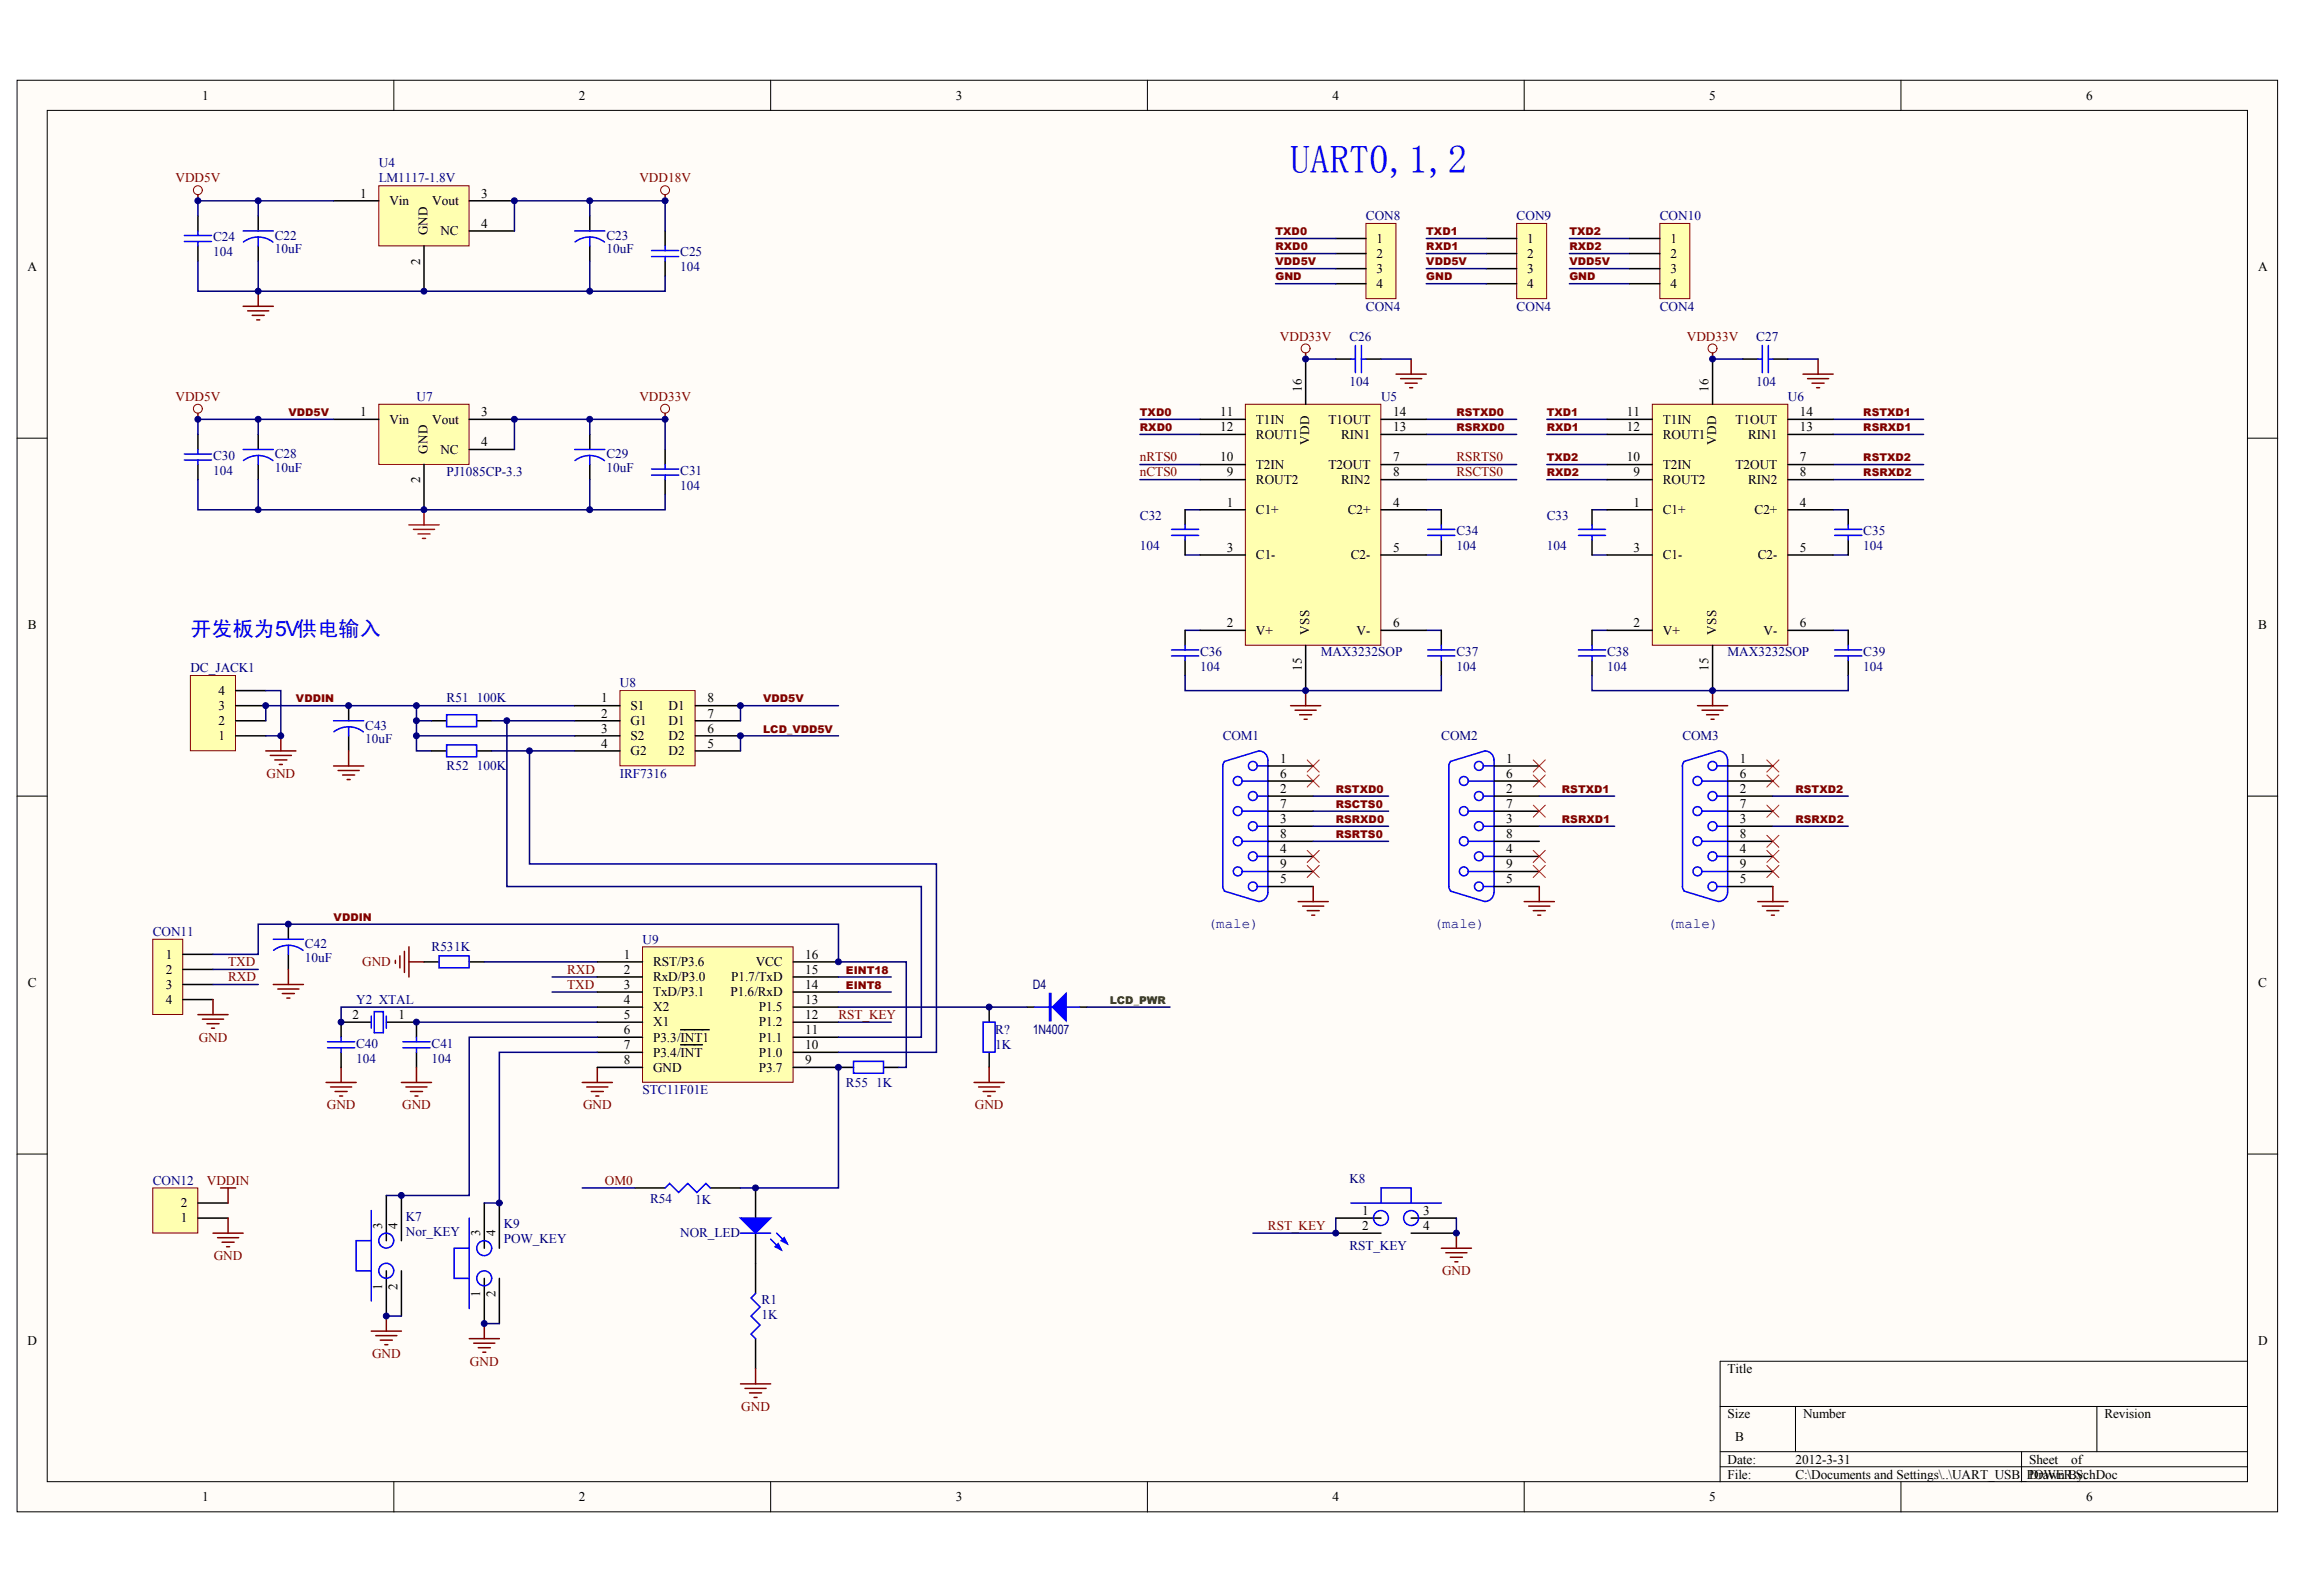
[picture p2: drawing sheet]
<svg xmlns="http://www.w3.org/2000/svg" width="284mm" height="197mm" viewBox="0 0 284 197" stroke-linecap="round" stroke-linejoin="round" font-family="sans-serif">
<defs><g id="words">
<text font-size="4.8" fill="#00f" x="159.3" y="21.3">UART0,1,2</text>
<text font-size="2.6" fill="#00f" x="23.5" y="78.5">开发板为5V供电输入</text>
<g font-size="1.7" fill="#000080">
<text x="149.1" y="114.6">(male)</text>
<text x="177" y="114.6">(male)</text>
<text x="205.8" y="114.6">(male)</text>
</g>
<g font-size="1.6">
<text x="24.9" y="12.3">1</text>
<text x="71.5" y="12.3">2</text>
<text x="118" y="12.3">3</text>
<text x="164.5" y="12.3">4</text>
<text x="211" y="12.3">5</text>
<text x="257.5" y="12.3">6</text>
<text x="44.4" y="24.4">1</text>
<text x="48.1" y="25.3">Vin</text>
<text x="52.8" y="29.1" transform="rotate(-90 52.8 29.1)">GND</text>
<text x="53.3" y="25.3">Vout</text>
<text x="54.4" y="29">NC</text>
<text x="59.4" y="24.4">3</text>
<text x="59.4" y="28.1">4</text>
<text x="169.9" y="30">1</text>
<text x="188.5" y="30">1</text>
<text x="206.2" y="30">1</text>
<text x="3.4" y="33.4">A</text>
<text x="51.8" y="32.7" transform="rotate(-90 51.8 32.7)">2</text>
<text x="169.9" y="31.8">2</text>
<text x="169.9" y="33.7">3</text>
<text x="169.9" y="35.5">4</text>
<text x="188.5" y="31.8">2</text>
<text x="188.5" y="33.7">3</text>
<text x="188.5" y="35.5">4</text>
<text x="206.2" y="31.8">2</text>
<text x="206.2" y="33.7">3</text>
<text x="206.2" y="35.5">4</text>
<text x="278.7" y="33.4">A</text>
<text x="44.4" y="51.4">1</text>
<text x="48.1" y="52.3">Vin</text>
<text x="53.3" y="52.3">Vout</text>
<text x="59.4" y="51.4">3</text>
<text x="150.6" y="51.4">11</text>
<text x="150.6" y="53.2">12</text>
<text x="155" y="52.3">T1IN</text>
<text x="160.7" y="48.4" transform="rotate(-90 160.7 48.4)">16</text>
<text x="164" y="52.3">T1OUT</text>
<text x="171.9" y="51.4">14</text>
<text x="171.9" y="53.2">13</text>
<text x="200.8" y="51.4">11</text>
<text x="200.8" y="53.2">12</text>
<text x="205.2" y="52.3">T1IN</text>
<text x="210.9" y="48.4" transform="rotate(-90 210.9 48.4)">16</text>
<text x="214.2" y="52.3">T1OUT</text>
<text x="222.2" y="51.4">14</text>
<text x="222.2" y="53.2">13</text>
<text x="51.8" y="59.7" transform="rotate(-90 51.8 59.7)">2</text>
<text x="52.8" y="56" transform="rotate(-90 52.8 56)">GND</text>
<text x="54.4" y="56">NC</text>
<text x="59.4" y="55.1">4</text>
<text x="150.6" y="56.9">10</text>
<text x="151.4" y="58.8">9</text>
<text x="155" y="54.1">ROUT1</text>
<text x="155" y="57.9">T2IN</text>
<text x="155" y="59.7">ROUT2</text>
<text x="161.6" y="54.9" transform="rotate(-90 161.6 54.9)">VDD</text>
<text x="164" y="57.9">T2OUT</text>
<text x="165.5" y="54.1">RIN1</text>
<text x="165.5" y="59.7">RIN2</text>
<text x="171.9" y="56.9">7</text>
<text x="171.9" y="58.8">8</text>
<text x="200.8" y="56.9">10</text>
<text x="201.6" y="58.8">9</text>
<text x="205.2" y="54.1">ROUT1</text>
<text x="205.2" y="57.9">T2IN</text>
<text x="205.2" y="59.7">ROUT2</text>
<text x="211.8" y="54.9" transform="rotate(-90 211.8 54.9)">VDD</text>
<text x="214.2" y="57.9">T2OUT</text>
<text x="215.8" y="54.1">RIN1</text>
<text x="215.8" y="59.7">RIN2</text>
<text x="222.2" y="56.9">7</text>
<text x="222.2" y="58.8">8</text>
<text x="151.4" y="62.5">1</text>
<text x="155" y="63.4">C1+</text>
<text x="166.3" y="63.4">C2+</text>
<text x="171.9" y="62.5">4</text>
<text x="201.6" y="62.5">1</text>
<text x="205.2" y="63.4">C1+</text>
<text x="216.6" y="63.4">C2+</text>
<text x="222.2" y="62.5">4</text>
<text x="151.4" y="68.1">3</text>
<text x="155" y="69">C1-</text>
<text x="166.7" y="69">C2-</text>
<text x="171.9" y="68.1">5</text>
<text x="201.6" y="68.1">3</text>
<text x="205.2" y="69">C1-</text>
<text x="216.9" y="69">C2-</text>
<text x="222.2" y="68.1">5</text>
<text x="3.4" y="77.6">B</text>
<text x="151.4" y="77.4">2</text>
<text x="171.9" y="77.4">6</text>
<text x="201.6" y="77.4">2</text>
<text x="222.2" y="77.4">6</text>
<text x="278.7" y="77.6">B</text>
<text x="155" y="78.3">V+</text>
<text x="160.7" y="82.8" transform="rotate(-90 160.7 82.8)">15</text>
<text x="161.6" y="78.4" transform="rotate(-90 161.6 78.4)">VSS</text>
<text x="167.4" y="78.3">V-</text>
<text x="205.2" y="78.3">V+</text>
<text x="210.9" y="82.8" transform="rotate(-90 210.9 82.8)">15</text>
<text x="211.8" y="78.4" transform="rotate(-90 211.8 78.4)">VSS</text>
<text x="217.7" y="78.3">V-</text>
<text x="27" y="89.5">2</text>
<text x="27" y="87.6">3</text>
<text x="27" y="85.8">4</text>
<text x="74.2" y="86.7">1</text>
<text x="74.2" y="88.6">2</text>
<text x="77.8" y="87.6">S1</text>
<text x="77.8" y="89.5">G1</text>
<text x="82.5" y="89.5">D1</text>
<text x="82.5" y="87.6">D1</text>
<text x="87.3" y="88.6">7</text>
<text x="87.3" y="86.7">8</text>
<text x="27" y="91.3">1</text>
<text x="74.2" y="90.4">3</text>
<text x="74.2" y="92.3">4</text>
<text x="77.8" y="91.3">S2</text>
<text x="77.8" y="93.2">G2</text>
<text x="82.5" y="93.2">D2</text>
<text x="82.5" y="91.3">D2</text>
<text x="87.3" y="92.3">5</text>
<text x="87.3" y="90.4">6</text>
<text x="158" y="96">6</text>
<text x="158" y="94.1">1</text>
<text x="185.9" y="96">6</text>
<text x="185.9" y="94.1">1</text>
<text x="214.7" y="96">6</text>
<text x="214.7" y="94.1">1</text>
<text x="158" y="101.6">3</text>
<text x="158" y="99.7">7</text>
<text x="158" y="97.9">2</text>
<text x="185.9" y="101.6">3</text>
<text x="185.9" y="99.7">7</text>
<text x="185.9" y="97.9">2</text>
<text x="214.7" y="101.6">3</text>
<text x="214.7" y="99.7">7</text>
<text x="214.7" y="97.9">2</text>
<text x="158" y="107.2">9</text>
<text x="158" y="105.3">4</text>
<text x="158" y="103.4">8</text>
<text x="185.9" y="107.2">9</text>
<text x="185.9" y="105.3">4</text>
<text x="185.9" y="103.4">8</text>
<text x="214.7" y="107.2">9</text>
<text x="214.7" y="105.3">4</text>
<text x="214.7" y="103.4">8</text>
<text x="158" y="109">5</text>
<text x="185.9" y="109">5</text>
<text x="214.7" y="109">5</text>
<text x="20.4" y="118.3">1</text>
<text x="77" y="118.3">1</text>
<text x="80.6" y="119.2">RST/P3.6</text>
<text x="93.3" y="119.2">VCC</text>
<text x="99.4" y="118.3">16</text>
<text x="3.4" y="121.8">C</text>
<text x="20.4" y="120.2">2</text>
<text x="20.4" y="122">3</text>
<text x="20.4" y="123.9">4</text>
<text x="43.5" y="125.8">2</text>
<text x="49.2" y="125.8">1</text>
<text x="77" y="120.2">2</text>
<text x="77" y="122">3</text>
<text x="77" y="123.9">4</text>
<text x="77" y="125.8">5</text>
<text x="80.6" y="121.1">RxD/P3.0</text>
<text x="80.6" y="123">TxD/P3.1</text>
<text x="80.6" y="124.8">X2</text>
<text x="90.1" y="123">P1.6/RxD</text>
<text x="90.2" y="121.1">P1.7/TxD</text>
<text x="93.6" y="124.8">P1.5</text>
<text x="99.4" y="125.8">12</text>
<text x="99.4" y="123.9">13</text>
<text x="99.4" y="122">14</text>
<text x="99.4" y="120.2">15</text>
<text x="278.7" y="121.8">C</text>
<text x="77" y="127.6">6</text>
<text x="77" y="129.5">7</text>
<text x="77" y="131.3">8</text>
<text x="80.6" y="126.7">X1</text>
<text x="80.6" y="128.5">P3.3/INT1</text>
<text x="80.6" y="130.4">P3.4/INT</text>
<text x="93.6" y="130.4">P1.0</text>
<text x="93.6" y="128.5">P1.1</text>
<text x="93.6" y="126.7">P1.2</text>
<text x="99.4" y="131.3">9</text>
<text x="99.4" y="129.5">10</text>
<text x="99.4" y="127.6">11</text>
<text x="80.6" y="132.3">GND</text>
<text x="93.6" y="132.3">P3.7</text>
<text x="22.3" y="149">2</text>
<text x="168.1" y="149.9">1</text>
<text x="175.7" y="149.9">3</text>
<text x="22.3" y="150.9">1</text>
<text x="47.2" y="151.6" transform="rotate(-90 47.2 151.6)">3</text>
<text x="49" y="151.6" transform="rotate(-90 49 151.6)">4</text>
<text x="59.3" y="152.6" transform="rotate(-90 59.3 152.6)">3</text>
<text x="61.1" y="152.6" transform="rotate(-90 61.1 152.6)">4</text>
<text x="168.1" y="151.8">2</text>
<text x="175.7" y="151.8">4</text>
<text x="47.2" y="159.2" transform="rotate(-90 47.2 159.2)">1</text>
<text x="49" y="159.2" transform="rotate(-90 49 159.2)">2</text>
<text x="59.3" y="160.1" transform="rotate(-90 59.3 160.1)">1</text>
<text x="61.1" y="160.1" transform="rotate(-90 61.1 160.1)">2</text>
<text x="3.4" y="166">D</text>
<text x="278.7" y="166">D</text>
<text x="213.2" y="169.5">Title</text>
<text x="213.2" y="175">Size</text>
<text x="214.2" y="177.8">B</text>
<text x="222.5" y="175">Number</text>
<text x="259.7" y="175">Revision</text>
<text x="24.9" y="185.3">1</text>
<text x="71.5" y="185.3">2</text>
<text x="118" y="185.3">3</text>
<text x="164.5" y="185.3">4</text>
<text x="211" y="185.3">5</text>
<text x="213.2" y="180.6">Date:</text>
<text x="213.2" y="182.5">File:</text>
<text x="221.6" y="180.6">2012-3-31</text>
<text x="221.6" y="182.5">C:\Documents and Settings\..\UART_USB_PDrawn By:</text>
<text x="250.4" y="180.6">Sheet</text>
<text x="251.1" y="182.5">OWER.SchDoc</text>
<text x="255.6" y="180.6">of</text>
<text x="257.5" y="185.3">6</text>
</g>
<g font-size="1.6" fill="#800000">
<text x="21.7" y="22.5">VDD5V</text>
<text x="78.9" y="22.5">VDD18V</text>
<text x="158" y="42.1">VDD33V</text>
<text x="208.2" y="42.1">VDD33V</text>
<text x="21.7" y="49.5">VDD5V</text>
<text x="78.9" y="49.5">VDD33V</text>
<text x="140.7" y="56.9">nRTS0</text>
<text x="140.7" y="58.8">nCTS0</text>
<text x="179.7" y="56.9">RSRTS0</text>
<text x="179.7" y="58.8">RSCTS0</text>
<text x="32.9" y="96">GND</text>
<text x="28.1" y="119.2">TXD</text>
<text x="44.7" y="119.2">GND</text>
<text x="28.1" y="121.1">RXD</text>
<text x="70" y="120.2">RXD</text>
<text x="70" y="122">TXD</text>
<text x="103.5" y="125.8">RST_KEY</text>
<text x="24.5" y="128.5">GND</text>
<text x="40.3" y="136.9">GND</text>
<text x="49.6" y="136.9">GND</text>
<text x="72" y="136.9">GND</text>
<text x="120.3" y="136.9">GND</text>
<text x="25.5" y="146.2">VDDIN</text>
<text x="74.7" y="146.2">OM0</text>
<text x="26.4" y="155.5">GND</text>
<text x="156.5" y="151.8">RST_KEY</text>
<text x="178" y="157.4">GND</text>
<text x="45.9" y="167.6">GND</text>
<text x="58" y="168.5">GND</text>
<text x="91.5" y="174.1">GND</text>
</g>
<g font-size="1.6" fill="#000080">
<text x="46.7" y="20.7">U4</text>
<text x="46.7" y="22.5">LM1117-1.8V</text>
<text x="26.3" y="29.8">C24</text>
<text x="33.9" y="29.6">C22</text>
<text x="74.8" y="29.6">C23</text>
<text x="168.6" y="27.2">CON8</text>
<text x="187.2" y="27.2">CON9</text>
<text x="204.9" y="27.2">CON10</text>
<text x="26.3" y="31.6">104</text>
<text x="33.9" y="31.3">10uF</text>
<text x="74.8" y="31.3">10uF</text>
<text x="84" y="31.6">C25</text>
<text x="84" y="33.5">104</text>
<text x="168.6" y="38.3">CON4</text>
<text x="187.2" y="38.3">CON4</text>
<text x="204.9" y="38.3">CON4</text>
<text x="166.5" y="42.1">C26</text>
<text x="166.5" y="47.6">104</text>
<text x="216.8" y="42.1">C27</text>
<text x="216.8" y="47.6">104</text>
<text x="51.4" y="49.5">U7</text>
<text x="170.4" y="49.5">U5</text>
<text x="220.7" y="49.5">U6</text>
<text x="26.3" y="56.7">C30</text>
<text x="26.3" y="58.6">104</text>
<text x="33.9" y="56.6">C28</text>
<text x="33.9" y="58.2">10uF</text>
<text x="55.1" y="58.8">PJ1085CP-3.3</text>
<text x="74.8" y="56.6">C29</text>
<text x="74.8" y="58.2">10uF</text>
<text x="84" y="58.6">C31</text>
<text x="84" y="60.5">104</text>
<text x="140.7" y="64.2">C32</text>
<text x="190.9" y="64.2">C33</text>
<text x="140.7" y="67.9">104</text>
<text x="179.7" y="66">C34</text>
<text x="179.7" y="67.9">104</text>
<text x="190.9" y="67.9">104</text>
<text x="230" y="66">C35</text>
<text x="230" y="67.9">104</text>
<text x="23.5" y="83">DC_JACK1</text>
<text x="148.1" y="80.9">C36</text>
<text x="148.1" y="82.8">104</text>
<text x="163" y="80.9">MAX3232SOP</text>
<text x="179.7" y="80.9">C37</text>
<text x="179.7" y="82.8">104</text>
<text x="198.3" y="80.9">C38</text>
<text x="198.3" y="82.8">104</text>
<text x="213.2" y="80.9">MAX3232SOP</text>
<text x="230" y="80.9">C39</text>
<text x="230" y="82.8">104</text>
<text x="55.1" y="86.7">R51</text>
<text x="58.8" y="86.7">100K</text>
<text x="76.5" y="84.8">U8</text>
<text x="45.1" y="90">C43</text>
<text x="45.1" y="91.7">10uF</text>
<text x="55.1" y="95.1">R52</text>
<text x="58.8" y="95.1">100K</text>
<text x="76.5" y="96">IRF7316</text>
<text x="150.9" y="91.3">COM1</text>
<text x="177.9" y="91.3">COM2</text>
<text x="207.6" y="91.3">COM3</text>
<text x="18.8" y="115.5">CON11</text>
<text x="37.6" y="117">C42</text>
<text x="37.6" y="118.7">10uF</text>
<text x="53.3" y="117.4">R531K</text>
<text x="79.3" y="116.5">U9</text>
<text x="44" y="123.9">Y2 XTAL</text>
<text x="127.5" y="122">D4</text>
<text x="44" y="129.3">C40</text>
<text x="44" y="131.1">104</text>
<text x="53.3" y="129.3">C41</text>
<text x="53.3" y="131.1">104</text>
<text x="122.8" y="129.5">1K</text>
<text x="122.8" y="127.6">R?</text>
<text x="127.5" y="127.6">1N4007</text>
<text x="79.3" y="135.1">STC11F01E</text>
<text x="104.4" y="134.1">R55</text>
<text x="108.1" y="134.1">1K</text>
<text x="18.8" y="146.2">CON12</text>
<text x="80.2" y="148.4">R54</text>
<text x="85.8" y="148.6">1K</text>
<text x="166.5" y="146">K8</text>
<text x="50.1" y="150.7">K7</text>
<text x="50.1" y="152.5">Nor_KEY</text>
<text x="62.2" y="151.6">K9</text>
<text x="62.2" y="153.5">POW_KEY</text>
<text x="84" y="152.7">NOR_LED</text>
<text x="166.5" y="154.2">RST_KEY</text>
<text x="94" y="160.9">R1</text>
<text x="94" y="162.8">1K</text>
</g>
<g font-size="1.3" fill="#800000">
<text x="157.4" y="29">TXD0</text>
<text x="176" y="29">TXD1</text>
<text x="193.7" y="29">TXD2</text>
<text x="157.4" y="32.7">VDD5V</text>
<text x="157.4" y="34.6">GND</text>
<text x="157.4" y="30.9">RXD0</text>
<text x="176" y="30.9">RXD1</text>
<text x="176" y="34.6">GND</text>
<text x="176" y="32.7">VDD5V</text>
<text x="193.7" y="32.7">VDD5V</text>
<text x="193.7" y="34.6">GND</text>
<text x="193.7" y="30.9">RXD2</text>
<text x="35.6" y="51.3">VDD5V</text>
<text x="140.7" y="51.3">TXD0</text>
<text x="140.7" y="53.2">RXD0</text>
<text x="179.7" y="51.3">RSTXD0</text>
<text x="179.7" y="53.2">RSRXD0</text>
<text x="190.9" y="51.3">TXD1</text>
<text x="190.9" y="53.2">RXD1</text>
<text x="230" y="51.3">RSTXD1</text>
<text x="230" y="53.2">RSRXD1</text>
<text x="190.9" y="56.9">TXD2</text>
<text x="190.9" y="58.8">RXD2</text>
<text x="230" y="56.9">RSTXD2</text>
<text x="230" y="58.8">RSRXD2</text>
<text x="36.5" y="86.7">VDDIN</text>
<text x="94.2" y="86.7">VDD5V</text>
<text x="94.2" y="90.4">LCD_VDD5V</text>
<text x="164.9" y="97.8">RSTXD0</text>
<text x="164.9" y="101.6">RSRXD0</text>
<text x="164.9" y="99.7">RSCTS0</text>
<text x="192.8" y="97.8">RSTXD1</text>
<text x="192.8" y="101.6">RSRXD1</text>
<text x="221.6" y="97.8">RSTXD2</text>
<text x="221.6" y="101.6">RSRXD2</text>
<text x="164.9" y="103.4">RSRTS0</text>
<text x="41.2" y="113.7">VDDIN</text>
<text x="104.4" y="120.2">EINT18</text>
<text x="104.4" y="122">EINT8</text>
</g>
<text font-size="1.3" fill="#008000" x="137" y="123.9">LCD_PWR</text>
</g></defs>
<g fill="#fffcf8" stroke="#000" stroke-width=".12">
<path d="M2.1 9.9h279v176.7h-279z"/>
<path d="M5.8 13.6h271.6v169.3h-271.6z"/>
</g>
<g fill="none" stroke="#000" stroke-width=".12">
<path d="M48.6 9.9v3.7M95.1 9.9v3.7M141.6 9.9v3.7M188.1 9.9v3.7M234.6 9.9v3.7M2.1 54.1h3.7M277.4 54.1h3.7M2.1 98.3h3.7M277.4 98.3h3.7M2.1 142.4h3.7M277.4 142.4h3.7M212.3 173.6h65.1"/>
<path d="M212.3 179.2h65.1M221.6 173.6v5.6M249.5 179.2v3.7M258.8 173.6v5.6M277.4 168h-65.1v14.9M48.6 182.9v3.7M95.1 182.9v3.7M141.6 182.9v3.7M188.1 182.9v3.7M212.3 181h65.1M234.6 182.9v3.7"/>
</g>
<path d="M24.4 53.6v1.9M24.4 57.3v1.9M31.9 53.6v1.9M31.9 57.3v1.9M72.8 53.6v1.9M72.8 57.3v1.9M82.1 55.5v1.8M82.1 59.2v1.9" fill="none" stroke="#000" stroke-width=".19"/>
<g fill="none" stroke="#00f" stroke-width=".19">
<path d="M22.8 56.8h3.3M22.8 56h3.3M24.4 55.5v.5M24.4 56.8v.5M30 55.5h3.7M31.9 56.2a2.97 2.97 0 0 1 1.8 .6M31.9 56.2a2.97 2.97 0 0 0-1.9 .6M31.9 56.2v1.1M70.9 55.5h3.8M72.8 56.2a2.97 2.97 0 0 1 1.8 .6M72.8 56.2a2.97 2.97 0 0 0-1.8 .6M72.8 56.2v1.1"/>
<path d="M80.4 58.6h3.4M80.4 57.9h3.4M82.1 57.3v.6M82.1 58.6v.6"/>
</g>
<path d="M31.9 51.8v1.8M31.9 59.2v3.7M72.8 51.8v1.8" fill="none" stroke="#000080" stroke-width=".19"/>
<path d="M46.7 49.9h11.2v7.4h-11.2z" fill="#ffffb0" stroke="#800000" stroke-width=".12"/>
<path d="M41.2 51.8h5.5M52.3 57.3v5.6M57.9 51.8h5.6M57.9 55.5h5.6M146.3 62.9v1.9M146.3 66.6v1.9M146.3 77.8v1.9M177.9 62.9v1.9M177.9 66.6v1.9M177.9 77.8v1.9M146.3 81.5v1.9M177.9 81.5v1.9" fill="none" stroke="#000" stroke-width=".19"/>
<path d="M50.5 64.8h3.7M51 65.3h2.6M51.6 65.9h1.5M52.1 66.4h.4M52.3 62.9v1.9" fill="none" stroke="#f00" stroke-width=".19"/>
<g fill="none" stroke="#800000" stroke-width=".12">
<circle cx="24.4" cy="50.4" r=".55"/>
<circle cx="82.1" cy="50.4" r=".55"/>
<circle cx="161.1" cy="43" r=".55"/>
</g>
<g fill="none" stroke="#800000" stroke-width=".19">
<path d="M24.4 51v.8M82.1 51v.8M161.1 43.6v.7M172.3 46.2h3.7M172.9 46.7h2.6M173.4 47.3h1.5M174 47.8h.3M174.2 44.3v1.9M159.3 87.1h3.7M159.8 87.7h2.6M160.4 88.2h1.5M161 88.8h.3"/>
<path d="M161.1 85.2v1.9"/>
</g>
<g fill="none" stroke="#000080" stroke-width=".19">
<path d="M24.4 59.2v3.7h57.7v-1.8M41.2 51.8h-16.8v1.8M63.5 55.5v-3.7h18.6v3.7M72.8 59.2v3.7M140.7 51.8h7.4M140.7 53.6h7.4M140.7 57.3h7.4M140.7 59.2h7.4M176 51.8h11.2M176 53.6h11.2M176 57.3h11.2M176 59.2h11.2"/>
<path d="M146.3 62.9h1.8M146.3 68.5h1.8M146.3 77.8h1.8M176 62.9h1.9M176 68.5h1.9M176 77.8h1.9M146.3 83.4v1.8h31.6v-1.8"/>
</g>
<g fill="none" stroke="#00f" stroke-width=".19">
<path d="M144.6 66.1h3.3M144.6 65.3h3.3M146.3 64.8v.5M146.3 66.1v.5M146.3 79.7v.5M176.2 66.1h3.4M176.2 65.3h3.4M177.9 64.8v.5M177.9 66.1v.5M177.9 79.7v.5M144.6 81h3.3M144.6 80.2h3.3"/>
<path d="M146.3 81v.5M176.2 81h3.4M176.2 80.2h3.4M177.9 81v.5"/>
</g>
<path d="M153.7 49.9h16.7v29.7h-16.7z" fill="#ffffb0" stroke="#800000" stroke-width=".12"/>
<g fill="none" stroke="#000" stroke-width=".19">
<path d="M148.1 51.8h5.6M148.1 53.6h5.6M148.1 57.3h5.6M148.1 59.2h5.6M161.1 44.3v5.6M164.9 44.3h1.8M168.6 44.3h1.8M170.4 51.8h5.6M170.4 53.6h5.6M170.4 57.3h5.6M170.4 59.2h5.6M148.1 62.9h5.6"/>
<path d="M148.1 68.5h5.6M148.1 77.8h5.6M161.1 79.7v5.5M170.4 62.9h5.6M170.4 68.5h5.6M170.4 77.8h5.6M156.5 98.3h5.6M156.5 96.4h5.6M156.5 94.5h5.6M156.5 109.4h5.6M156.5 107.6h5.6M156.5 105.7h5.6"/>
<path d="M156.5 103.8h5.6M156.5 102h5.6M156.5 100.1h5.6"/>
</g>
<g fill="none" stroke="#00f" stroke-width=".19">
<path d="M166.7 44.3h.6M167.3 42.6v3.4M168 44.3h.6M168 42.6v3.4M151.1 94l-.2 .5v14.9l.2 .5M153.3 96.4h3.2M155.2 98.3h1.3M155.2 94.5h1.3M156.5 93.8a1.11 1.11 0 0 0-1.1-1.1l-4.3 1.3M156.5 93.8v16.4M151.1 110l4.3 1.3a1.11 1.11 0 0 0 1.1-1.1M153.3 107.6h3.2"/>
<path d="M153.3 103.8h3.2M153.3 100.1h3.2M155.2 109.4h1.3M155.2 105.7h1.3M155.2 102h1.3"/>
<circle cx="152.8" cy="96.4" r=".55"/>
<circle cx="154.6" cy="98.2" r=".55"/>
<circle cx="154.6" cy="94.5" r=".55"/>
<circle cx="152.8" cy="103.8" r=".55"/>
<circle cx="152.8" cy="107.5" r=".55"/>
<circle cx="152.8" cy="100.1" r=".55"/>
<circle cx="154.6" cy="102" r=".55"/>
<circle cx="154.6" cy="105.7" r=".55"/>
<circle cx="154.6" cy="109.4" r=".55"/>
</g>
<path d="M161.1 44.3h3.8M170.4 44.3h3.8M162.1 98.3h9.3M162.1 102h9.3M162.1 103.8h9.3M162.1 100.1h9.3" fill="none" stroke="#000080" stroke-width=".19"/>
<path d="M160.2 111.3h3.7M160.8 111.8h2.6M161.3 112.4h1.5M161.9 112.9h.4M162.1 109.4v1.9" fill="none" stroke="#800000" stroke-width=".19"/>
<path d="M187.2 27.6h3.7v9.3h-3.7z" fill="#ffffb0" stroke="#800000" stroke-width=".12"/>
<path d="M183.5 29.4h3.7M183.5 31.3h3.7M183.5 33.2h3.7M183.5 35h3.7" fill="none" stroke="#000" stroke-width=".19"/>
<path d="M168.6 27.6h3.7v9.3h-3.7z" fill="#ffffb0" stroke="#800000" stroke-width=".12"/>
<path d="M164.9 29.4h3.7M164.9 31.3h3.7M164.9 33.2h3.7M164.9 35h3.7" fill="none" stroke="#000" stroke-width=".19"/>
<path d="M157.4 29.4h7.5M157.4 31.3h7.5M157.4 35h7.5M157.4 33.2h7.5M176 29.4h7.5M176 31.3h7.5M176 35h7.5M176 33.2h7.5M193.7 29.4h7.4M193.7 31.3h7.4M193.7 35h7.4M193.7 33.2h7.4" fill="none" stroke="#000080" stroke-width=".19"/>
<path d="M204.9 27.6h3.7v9.3h-3.7z" fill="#ffffb0" stroke="#800000" stroke-width=".12"/>
<path d="M201.1 29.4h3.8M201.1 31.3h3.8M201.1 33.2h3.8M201.1 35h3.8M196.5 62.9v1.9M196.5 66.6v1.9M196.5 77.8v1.9M228.1 62.9v1.9M228.1 66.6v1.9M228.1 77.8v1.9M196.5 81.5v1.9M228.1 81.5v1.9" fill="none" stroke="#000" stroke-width=".19"/>
<path d="M211.4 43.6v.7M222.5 46.2h3.7M223.1 46.7h2.6M223.6 47.3h1.5M224.2 47.8h.4M224.4 44.3v1.9M209.5 87.1h3.7M210.1 87.7h2.6M210.6 88.2h1.5M211.2 88.8h.4M211.4 85.2v1.9" fill="none" stroke="#800000" stroke-width=".19"/>
<g fill="none" stroke="#000080" stroke-width=".19">
<path d="M190.9 51.8h7.4M190.9 53.6h7.4M190.9 57.3h7.4M190.9 59.2h7.4M226.2 51.8h11.2M226.2 53.6h11.2M226.2 57.3h11.2M226.2 59.2h11.2M196.5 62.9h1.8M196.5 68.5h1.8M196.5 77.8h1.8M226.2 62.9h1.9"/>
<path d="M226.2 68.5h1.9M226.2 77.8h1.9M196.5 83.4v1.8h31.6v-1.8"/>
</g>
<g fill="none" stroke="#00f" stroke-width=".19">
<path d="M194.8 66.1h3.4M194.8 65.3h3.4M196.5 64.8v.5M196.5 66.1v.5M196.5 79.7v.5M226.4 66.1h3.4M226.4 65.3h3.4M228.1 64.8v.5M228.1 66.1v.5M228.1 79.7v.5M194.8 81h3.4M194.8 80.2h3.4"/>
<path d="M196.5 81v.5M226.4 81h3.4M226.4 80.2h3.4M228.1 81v.5"/>
</g>
<circle cx="211.4" cy="43" r=".55" fill="none" stroke="#800000" stroke-width=".12"/>
<path d="M203.9 49.9h16.7v29.7h-16.7z" fill="#ffffb0" stroke="#800000" stroke-width=".12"/>
<g fill="none" stroke="#000" stroke-width=".19">
<path d="M24.4 26.6v1.9M24.4 30.4v1.8M31.9 26.6v1.9M31.9 30.4v1.8M72.8 26.6v1.9M72.8 30.4v1.8M82.1 28.5v1.9M82.1 32.2v1.9M198.3 51.8h5.6M198.3 53.6h5.6M198.3 57.3h5.6M198.3 59.2h5.6"/>
<path d="M211.4 44.3v5.6M215.1 44.3h1.8M218.8 44.3h1.9M220.7 51.8h5.5M220.7 53.6h5.5M220.7 57.3h5.5M220.7 59.2h5.5M198.3 62.9h5.6M198.3 68.5h5.6M198.3 77.8h5.6M211.4 79.7v5.5M220.7 62.9h5.5"/>
<path d="M220.7 68.5h5.5M220.7 77.8h5.5M184.4 98.3h5.6M184.4 96.4h5.6M184.4 94.5h5.6M213.2 98.3h5.6M213.2 96.4h5.6M213.2 94.5h5.6M184.4 109.4h5.6M184.4 107.6h5.6M184.4 105.7h5.6M184.4 103.8h5.6"/>
<path d="M184.4 102h5.6M184.4 100.1h5.6M213.2 109.4h5.6M213.2 107.6h5.6M213.2 105.7h5.6M213.2 103.8h5.6M213.2 102h5.6M213.2 100.1h5.6"/>
</g>
<g fill="none" stroke="#00f" stroke-width=".19">
<path d="M22.8 29.8h3.3M22.8 29.1h3.3M24.4 28.5v.6M24.4 29.8v.6M30 28.5h3.7M31.9 29.2a2.97 2.97 0 0 1 1.8 .7M31.9 29.2a2.97 2.97 0 0 0-1.9 .7M31.9 29.2v1.2M70.9 28.5h3.8M72.8 29.2a2.97 2.97 0 0 1 1.8 .7M72.8 29.2a2.97 2.97 0 0 0-1.8 .7M72.8 29.2v1.2"/>
<path d="M80.4 31.7h3.4M80.4 30.9h3.4M82.1 30.4v.5M82.1 31.7v.5M216.9 44.3h.6M217.5 42.6v3.4M218.2 44.3h.6M218.2 42.6v3.4M179 94l4.3-1.3a1.13 1.13 0 0 1 1.1 1.1v16.4a1.11 1.11 0 0 1-1.1 1.1l-4.3-1.3M179 94l-.2 .5v14.9l.2 .5M181.2 96.4h3.2M183.1 98.3h1.3"/>
<path d="M183.1 94.5h1.3M207.9 94l-.3 .5v14.9l.3 .5M210.1 96.4h3.1M211.9 98.3h1.3M211.9 94.5h1.3M213.2 93.8a1.11 1.11 0 0 0-1.1-1.1l-4.3 1.3M213.2 93.8v16.4M181.2 107.6h3.2M181.2 103.8h3.2M181.2 100.1h3.2M183.1 109.4h1.3M183.1 105.7h1.3"/>
<path d="M183.1 102h1.3M207.8 110l4.3 1.3a1.11 1.11 0 0 0 1.1-1.1M210.1 107.6h3.1M210.1 103.8h3.1M210.1 100.1h3.1M211.9 109.4h1.3M211.9 105.7h1.3M211.9 102h1.3"/>
<circle cx="180.7" cy="96.4" r=".55"/>
<circle cx="182.5" cy="98.2" r=".55"/>
<circle cx="182.5" cy="94.5" r=".55"/>
<circle cx="209.5" cy="96.4" r=".55"/>
<circle cx="211.4" cy="98.2" r=".55"/>
<circle cx="211.4" cy="94.5" r=".55"/>
<circle cx="180.7" cy="100.1" r=".55"/>
<circle cx="180.7" cy="107.5" r=".55"/>
<circle cx="180.7" cy="103.8" r=".55"/>
<circle cx="182.5" cy="102" r=".55"/>
<circle cx="182.5" cy="105.7" r=".55"/>
<circle cx="182.5" cy="109.4" r=".55"/>
<circle cx="209.5" cy="103.8" r=".55"/>
<circle cx="209.5" cy="107.5" r=".55"/>
<circle cx="209.5" cy="100.1" r=".55"/>
<circle cx="211.4" cy="105.7" r=".55"/>
<circle cx="211.4" cy="102" r=".55"/>
<circle cx="211.4" cy="109.4" r=".55"/>
</g>
<path d="M31.9 24.8v1.8M31.9 32.2v3.7M72.8 24.8v1.8M211.4 44.3h3.7M220.7 44.3h3.7M190 98.3h9.3M218.8 98.3h9.3M190 102h9.3M218.8 102h9.3" fill="none" stroke="#000080" stroke-width=".19"/>
<g fill="none" stroke="#800000" stroke-width=".19">
<path d="M24.4 24v.8M30 37.8h3.7M30.6 38.4h2.6M31.1 38.9h1.5M31.7 39.5h.4M31.9 35.9v1.9M188.1 111.3h3.7M188.7 111.8h2.6M189.2 112.4h1.5M189.8 112.9h.4M190 109.4v1.9M216.9 111.3h3.8"/>
<path d="M217.5 111.8h2.6M218.1 112.4h1.4M218.6 112.9h.4M218.8 109.4v1.9"/>
</g>
<g fill="none" stroke="#f00" stroke-width=".12">
<path d="M161.3 95.7l1.5 1.4M161.3 93.8l1.5 1.5M162.8 95.7l-1.5 1.4M162.8 93.8l-1.5 1.5M189.2 99.4l1.5 1.5M189.2 95.7l1.5 1.4M189.2 93.8l1.5 1.5M190.7 99.4l-1.5 1.5M190.7 95.7l-1.5 1.4M190.7 93.8l-1.5 1.5M218.1 99.4l1.4 1.5M218.1 95.7l1.4 1.4"/>
<path d="M218.1 93.8l1.4 1.5M219.5 99.4l-1.4 1.5M219.5 95.7l-1.4 1.4M219.5 93.8l-1.4 1.5M161.3 106.8l1.5 1.5M161.3 104.9l1.5 1.5M162.8 106.8l-1.5 1.5M162.8 104.9l-1.5 1.5M189.2 106.8l1.5 1.5M189.2 104.9l1.5 1.5M190.7 106.8l-1.5 1.5M190.7 104.9l-1.5 1.5"/>
<path d="M218.1 106.8l1.4 1.5M218.1 104.9l1.4 1.5M218.1 103.1l1.4 1.5M219.5 106.8l-1.4 1.5M219.5 104.9l-1.4 1.5M219.5 103.1l-1.4 1.5"/>
</g>
<circle cx="24.4" cy="23.5" r=".55" fill="none" stroke="#800000" stroke-width=".12"/>
<path d="M46.7 22.9h11.2v7.4h-11.2z" fill="#ffffb0" stroke="#800000" stroke-width=".12"/>
<path d="M41.2 24.8h5.5M52.3 30.4v5.5M57.9 24.8h5.6M57.9 28.5h5.6" fill="none" stroke="#000" stroke-width=".19"/>
<circle cx="82.1" cy="23.5" r=".55" fill="none" stroke="#800000" stroke-width=".12"/>
<path d="M82.1 24v.8" fill="none" stroke="#800000" stroke-width=".19"/>
<path d="M24.4 32.2v3.7h57.7v-1.8M41.2 24.8h-16.8v1.8M63.5 28.5v-3.7h18.6v3.7M72.8 32.2v3.7" fill="none" stroke="#000080" stroke-width=".19"/>
<path d="M23.5 83.4h5.6v9.3h-5.6z" fill="#ffffb0" stroke="#800000" stroke-width=".12"/>
<g fill="none" stroke="#000" stroke-width=".19">
<path d="M29.1 90.8h3.7M29.1 89h3.7M29.1 87.1h3.7M29.1 85.2h3.7M43 87.1v1.9M43 90.8v1.9M53.3 89h1.8M58.8 89h1.9M35.6 114.1v1.8M35.6 117.8v1.8M52.3 118.7h1.9M57.9 118.7h1.9"/>
<path d="M42.1 129.9v1.8M45.8 126.2h-3.7v1.8M47.7 126.2h3.7v1.8M51.4 129.9v1.8M103.5 131.7h1.8M109.1 131.7h1.8M59.8 148.5v5.6M59.8 157.8v5.6M61.6 148.5v5.6M61.6 157.8v5.6M78.4 146.6h3.7M87.7 146.6h3.7"/>
<path d="M93.3 146.6v3.7M93.3 152.2v7.4M93.3 165.2v3.7"/>
</g>
<g fill="none" stroke="#00f" stroke-width=".19">
<path d="M41.2 89h3.7M43 89.7a2.97 2.97 0 0 1 1.8 .6M43 89.7a2.97 2.97 0 0 0-1.8 .6M43 89.7v1.1M55.1 88.2h3.7v1.5h-3.7zM33.7 115.9h3.7M35.6 116.7a2.97 2.97 0 0 1 1.8 .6M35.6 116.7a2.97 2.97 0 0 0-1.8 .6M35.6 116.7v1.1M54.2 118h3.7v1.4h-3.7zM40.4 129.3h3.4M40.4 128.6h3.4"/>
<path d="M42.1 128v.6M42.1 129.3v.6M45.8 125.4v1.5M46.2 124.9h1.1v2.6h-1.1zM47.7 125.4v1.5M49.7 129.3h3.4M49.7 128.6h3.4M51.4 128v.6M51.4 129.3v.6M105.3 131h3.7v1.5h-3.7zM57.9 154.1h-1.9v3.7h1.9M57.9 150.3v11.2"/>
<path d="M82.1 146.6l.5-.5 1.2 1.1 1.1-1.1 1.1 1.1 1.1-1.1 .6 .5M91.4 152.2h3.7M93.3 159.6l-.6 .6 1.1 1.1-1.1 1.1 1.1 1.1-1.1 1.2 .6 .5M95.1 152.9l1.3 1.3M95.9 152.2l1.3 1.3"/>
<circle cx="59.8" cy="154" r=".92"/>
<circle cx="59.8" cy="157.8" r=".92"/>
</g>
<g fill="#00f" stroke="#00f" stroke-width=".19">
<path d="M91.4 150.3h3.7l-1.8 1.9z"/>
<path d="M95.7 153.9l.3-.4 .4 .7z"/>
<path d="M96.4 153.1l.4-.3 .4 .7z"/>
</g>
<path d="M70.9 87.1h-19.5v5.6h1.9M59.8 118.7h13.9M51.4 126.2h22.3M68.1 120.6h5.6M68.1 122.4h5.6M73.7 124.3h-31.6v1.9" fill="none" stroke="#000080" stroke-width=".19"/>
<g fill="none" stroke="#800000" stroke-width=".19">
<path d="M41.2 94.5h3.7M41.7 95.1h2.6M42.3 95.7h1.5M42.8 96.2h.4M43 92.7v1.8M35.6 119.6v1.9M48.8 118.5v.4M49.4 118v1.5M49.9 117.4v2.6M50.5 116.9v3.7M50.5 118.7h1.8M33.7 121.5h3.7"/>
<path d="M34.3 122.1h2.6M34.8 122.6h1.5M35.4 123.2h.4M40.2 133.6h3.8M40.8 134.2h2.6M41.4 134.7h1.4M41.9 135.3h.4M42.1 131.7v1.9M49.5 133.6h3.8M50.1 134.2h2.6M50.7 134.7h1.4M51.2 135.3h.4"/>
<path d="M51.4 131.7v1.9M71.9 133.6h3.7M72.4 134.2h2.6M73 134.7h1.5M73.5 135.3h.4M73.7 131.7v1.9M91.4 170.8h3.7M91.9 171.4h2.7M92.5 171.9h1.5M93.1 172.5h.3M93.3 168.9v1.9"/>
</g>
<path d="M18.8 115.9h3.8v9.3h-3.8z" fill="#ffffb0" stroke="#800000" stroke-width=".12"/>
<path d="M22.6 117.8h3.7M22.6 119.6h3.7M22.6 121.5h3.7M22.6 123.4h3.7" fill="none" stroke="#000" stroke-width=".19"/>
<path d="M26.3 117.8h5.6v-3.7h71.6v4.6h8.4v13h-1M26.3 119.6h5.6M26.3 121.5h5.6" fill="none" stroke="#000080" stroke-width=".19"/>
<path d="M24.4 125.2h3.7M25 125.8h2.6M25.5 126.3h1.5M26.1 126.9h.4M26.3 123.4v1.8M45.8 164.3h3.7M46.4 164.8h2.6M46.9 165.4h1.5M47.5 166h.4M47.7 162.4v1.9" fill="none" stroke="#800000" stroke-width=".19"/>
<path d="M76.5 85.2h9.3v9.3h-9.3z" fill="#ffffb0" stroke="#800000" stroke-width=".12"/>
<path d="M53.3 92.7h1.8M58.8 92.7h1.9M70.9 87.1h5.6M70.9 89h5.6M70.9 90.8h5.6M70.9 92.7h5.6M85.8 87.1h5.6M85.8 89h5.6M85.8 90.8h5.6M85.8 92.7h5.6" fill="none" stroke="#000" stroke-width=".19"/>
<path d="M51.4 89h1.9M51.4 90.8h19.5M60.7 89h10.2M60.7 92.7h10.2M103.5 87.1h-12.1v1.9M103.5 90.8h-12.1v1.9" fill="none" stroke="#000080" stroke-width=".19"/>
<path d="M55.1 91.9h3.7v1.5h-3.7z" fill="none" stroke="#00f" stroke-width=".19"/>
<path d="M79.3 116.9h18.6v16.7h-18.6z" fill="#ffffb0" stroke="#800000" stroke-width=".12"/>
<g fill="none" stroke="#000" stroke-width=".19">
<path d="M73.7 118.7h5.6M97.9 118.7h5.6M73.7 120.6h5.6M73.7 122.4h5.6M73.7 124.3h5.6M73.7 126.2h5.6M73.7 128h5.6M73.7 129.9h5.6M73.7 131.7h5.6M84 127.1h3.5M84 128.9h2.7M97.9 120.6h5.6"/>
<path d="M97.9 122.4h5.6M97.9 124.3h5.6M97.9 126.2h5.6M97.9 128h5.6M97.9 129.9h5.6M97.9 131.7h5.6M126.7 124.3h1M133.2 124.3h1M47.7 147.5v5.6M47.7 156.8v5.6M49.5 147.5v5.6M49.5 156.8v5.6"/>
<path d="M164.9 150.3h5.5M164.9 152.2h5.5M174.2 150.3h5.5M174.2 152.2h5.5"/>
</g>
<path d="M32.8 92.7h3.7M33.4 93.2h2.6M33.9 93.8h1.5M34.5 94.3h.3M34.7 90.8v1.9M57.9 165.2h3.7M58.5 165.8h2.6M59 166.3h1.5M59.6 166.9h.4M59.8 163.4v1.8" fill="none" stroke="#800000" stroke-width=".19"/>
<path d="M32.8 85.2h1.9v5.6h-1.9M51.4 87.1h-18.6v1.9M103.5 131.7v14.9h-12.1M103.5 124.3h23.2M71.9 146.6h6.5M47.7 162.4h1.8M59.8 163.4h1.8" fill="none" stroke="#000080" stroke-width=".19"/>
<g fill="none" stroke="#00f" stroke-width=".19">
<path d="M127.7 124.3h5.5M45.8 153.1h-1.8v3.7h1.8M45.8 149.4v11.2M166.7 148.5h11.2M170.4 148.5v-1.9h3.8v1.9"/>
<circle cx="47.7" cy="156.8" r=".92"/>
<circle cx="47.7" cy="153.1" r=".92"/>
<circle cx="170.4" cy="150.3" r=".92"/>
<circle cx="174.2" cy="150.3" r=".92"/>
</g>
<g fill="#00f" stroke="#00f" stroke-width=".19">
<path d="M129.9 124.3l1.7-1.7v3.4z"/>
<path d="M129.5 122.6h.2v3.4h-.2z" fill-rule="evenodd"/>
</g>
<path d="M18.8 146.6h5.6v5.6h-5.6z" fill="#ffffb0" stroke="#800000" stroke-width=".12"/>
<path d="M122.1 124.3v1.9M122.1 129.9v1.8M24.4 150.3h3.7M24.4 148.5h3.7" fill="none" stroke="#000" stroke-width=".19"/>
<g fill="none" stroke="#800000" stroke-width=".19">
<path d="M120.2 133.6h3.7M120.8 134.2h2.6M121.3 134.7h1.5M121.9 135.3h.4M122.1 131.7v1.9M26.3 152.2h3.7M26.8 152.8h2.7M27.2 146.6h1.9M27.4 153.3h1.5M28 153.9h.3M28.1 146.6v1.9M28.1 150.3v1.9"/>
<path d="M177.9 154.1h3.7M178.4 154.6h2.6M179 155.2h1.5M179.6 155.7h.3M179.7 152.2v1.9"/>
</g>
<path d="M62.6 89v20.4h51.1v18.6h-10.2M65.4 92.7v13.9h50.2v23.3h-12.1M73.7 129.9h-12.1v18.6h-1.8M73.7 128h-15.8v19.5h-10.2M103.5 126.2h6.5M103.5 120.6h6.5M103.5 122.4h6.5M134.2 124.3h10.2M164.9 150.3v1.9h-10.3M179.7 150.3v1.9" fill="none" stroke="#000080" stroke-width=".19"/>
<path d="M121.3 126.2h1.5v3.7h-1.5z" fill="none" stroke="#00f" stroke-width=".19"/>
<g fill="#000080" stroke="#000080" stroke-width=".12">
<circle cx="24.4" cy="51.7" r=".36"/>
<circle cx="24.4" cy="24.8" r=".36"/>
<circle cx="31.9" cy="62.9" r=".36"/>
<circle cx="31.9" cy="51.7" r=".36"/>
<circle cx="31.9" cy="35.9" r=".36"/>
<circle cx="31.9" cy="24.8" r=".36"/>
<circle cx="32.8" cy="87.1" r=".36"/>
<circle cx="34.6" cy="90.8" r=".36"/>
<circle cx="35.6" cy="114.1" r=".36"/>
<circle cx="42.1" cy="126.1" r=".36"/>
<circle cx="43" cy="87.1" r=".36"/>
<circle cx="47.7" cy="162.4" r=".36"/>
<circle cx="49.5" cy="147.5" r=".36"/>
<circle cx="51.4" cy="126.1" r=".36"/>
<circle cx="51.4" cy="90.8" r=".36"/>
<circle cx="51.4" cy="88.9" r=".36"/>
<circle cx="51.4" cy="87.1" r=".36"/>
<circle cx="52.3" cy="62.9" r=".36"/>
<circle cx="52.3" cy="35.9" r=".36"/>
<circle cx="59.8" cy="163.3" r=".36"/>
<circle cx="61.6" cy="148.5" r=".36"/>
<circle cx="62.6" cy="88.9" r=".36"/>
<circle cx="63.5" cy="51.7" r=".36"/>
<circle cx="63.5" cy="24.8" r=".36"/>
<circle cx="65.3" cy="92.7" r=".36"/>
<circle cx="72.8" cy="62.9" r=".36"/>
<circle cx="72.8" cy="51.7" r=".36"/>
<circle cx="72.8" cy="35.9" r=".36"/>
<circle cx="72.8" cy="24.8" r=".36"/>
<circle cx="82.1" cy="51.7" r=".36"/>
<circle cx="82.1" cy="24.8" r=".36"/>
<circle cx="91.4" cy="90.8" r=".36"/>
<circle cx="91.4" cy="87.1" r=".36"/>
<circle cx="93.2" cy="146.6" r=".36"/>
<circle cx="103.5" cy="131.7" r=".36"/>
<circle cx="103.5" cy="118.7" r=".36"/>
<circle cx="122.1" cy="124.3" r=".36"/>
<circle cx="161.1" cy="85.2" r=".36"/>
<circle cx="161.1" cy="44.3" r=".36"/>
<circle cx="164.9" cy="152.2" r=".36"/>
<circle cx="179.7" cy="152.2" r=".36"/>
<circle cx="211.4" cy="85.2" r=".36"/>
<circle cx="211.4" cy="44.3" r=".36"/>
</g>
<use href="#words"/>
</svg>
